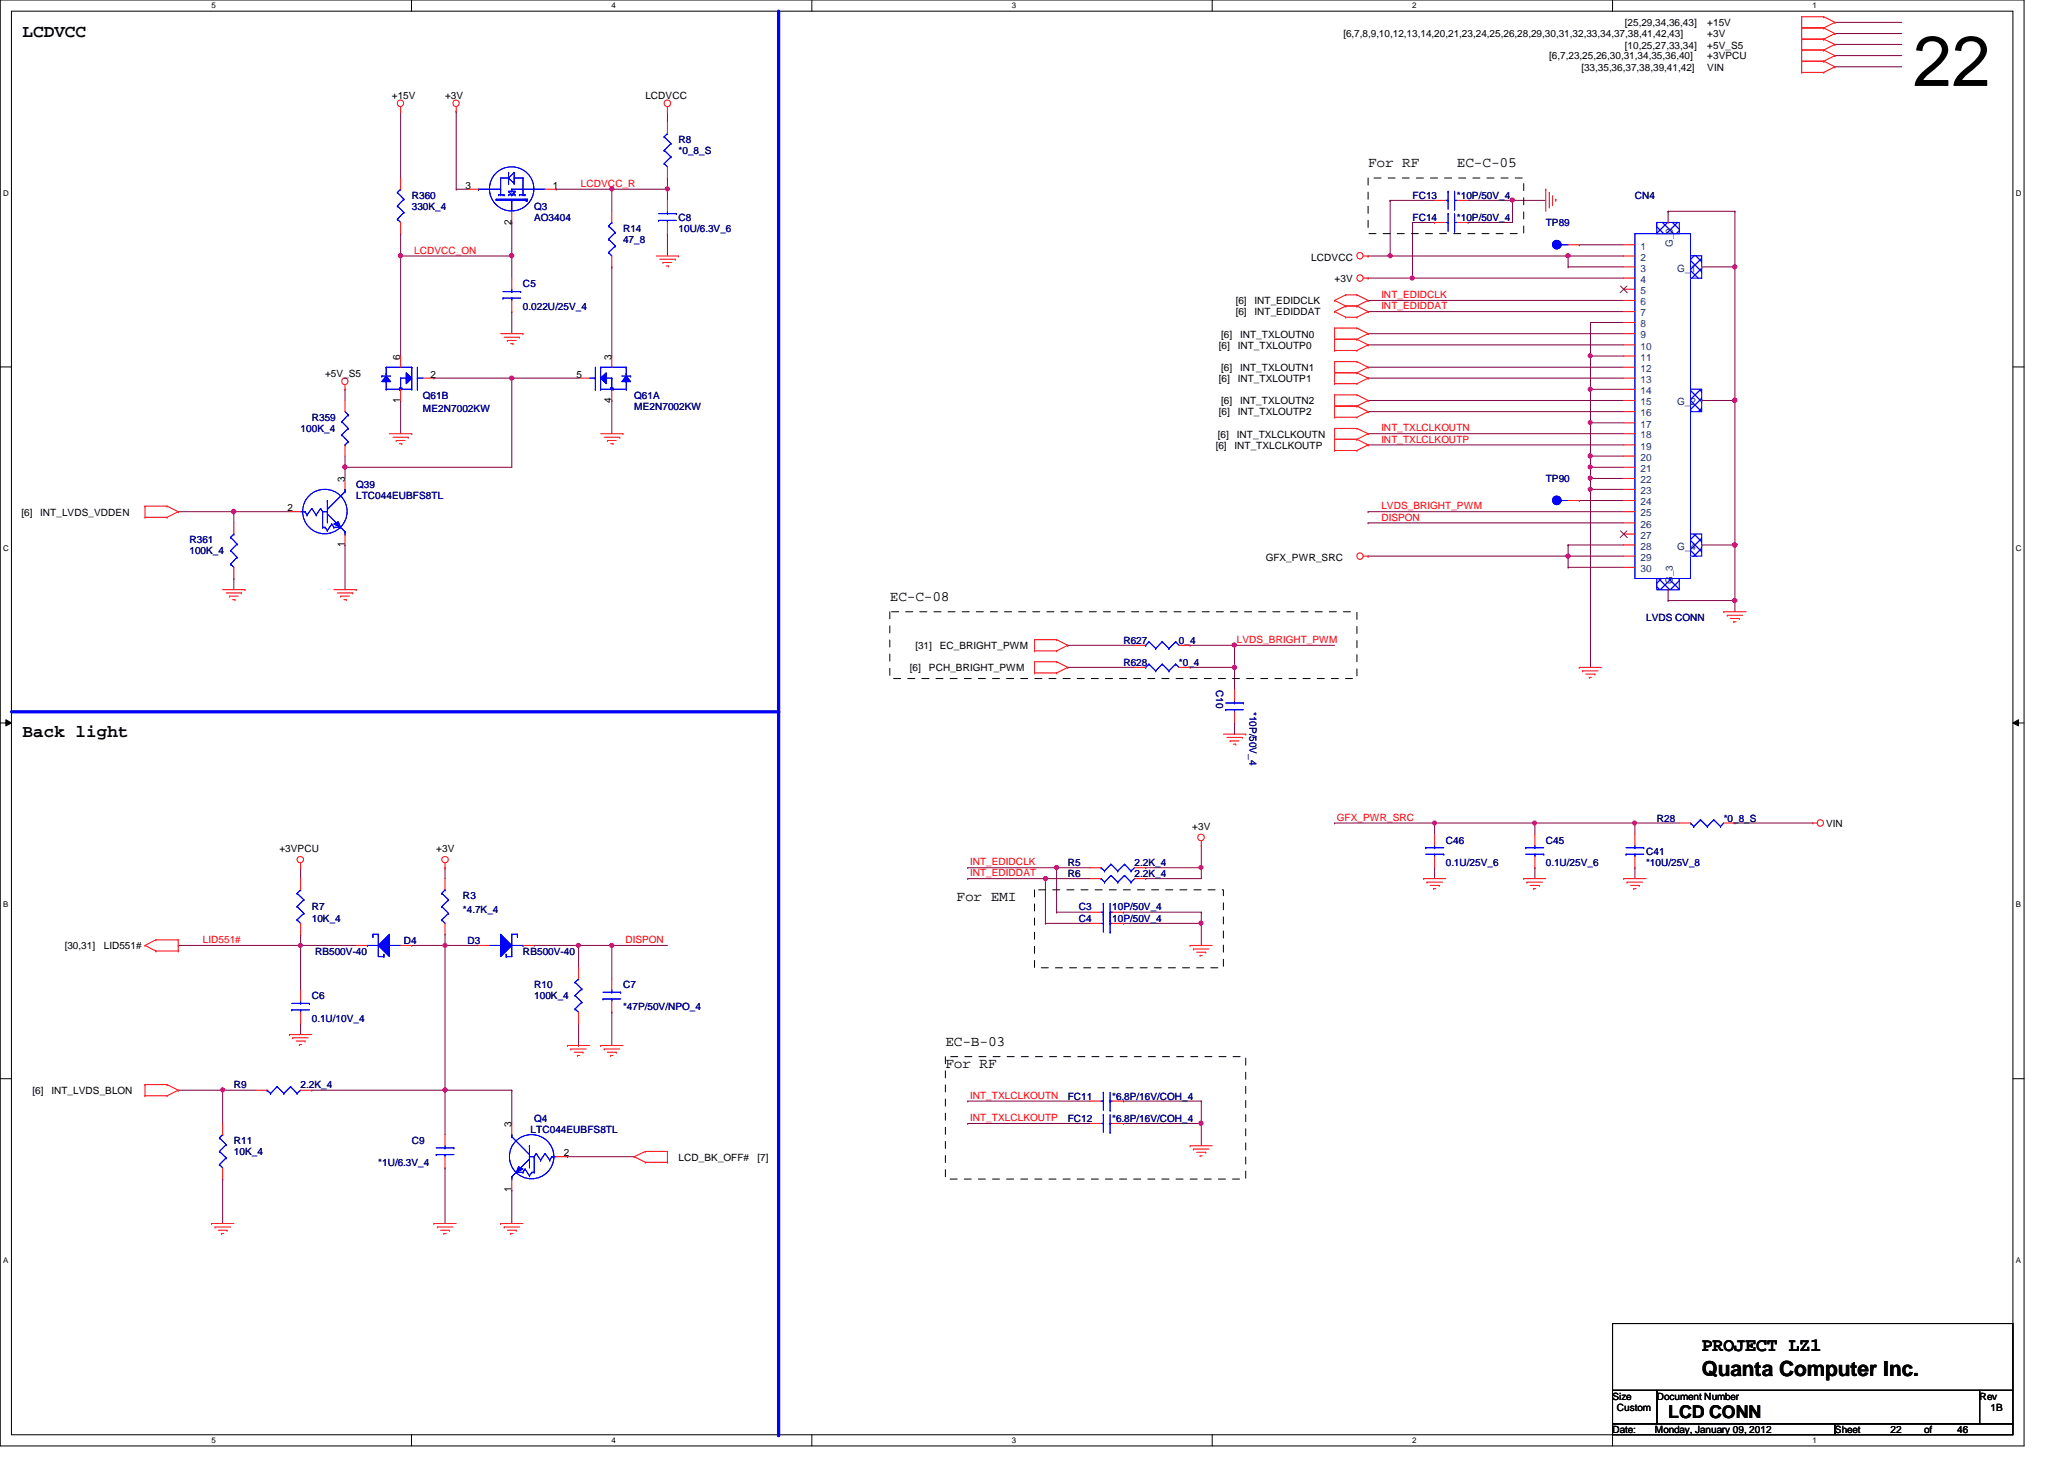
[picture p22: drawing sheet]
<svg xmlns="http://www.w3.org/2000/svg" width="297mm" height="210mm" viewBox="0 0 297 210" stroke-linecap="round" stroke-linejoin="round" font-family="sans-serif">
<defs><g id="words">
<text font-size="10.2" x="275.3" y="12.4">22</text>
<text font-size="3" x="244.9" y="198">Quanta Computer Inc.</text>
<text font-size="2.7" x="244.9" y="194.3">PROJECT LZ1</text>
<g font-size="2.5">
<text x="3.3" y="5.3">LCDVCC</text>
<text x="3.3" y="106.1">Back light</text>
<text x="240.1" y="204">LCD CONN</text>
</g>
<g font-size="2.1">
<text x="196.9" y="24">For RF</text>
<text x="209.7" y="24">EC-C-05</text>
<text x="128.1" y="86.4">EC-C-08</text>
<text x="137.7" y="129.6">For EMI</text>
<text x="136.1" y="153.6">For RF</text>
<text x="136.1" y="150.5">EC-B-03</text>
</g>
<g font-size="1.4">
<text x="193.3" y="5.4">[6,7,8,9,10,12,13,14,20,21,23,24,25,26,28,29,30,31,32,33,34,37,38,41,42,43]</text>
<text x="233.8" y="3.8">[25,29,34,36,43]</text>
<text x="245.7" y="3.8">+15V</text>
<text x="245.7" y="5.4">+3V</text>
<text x="223" y="8.6">[6,7,23,25,26,30,31,34,35,36,40]</text>
<text x="227.6" y="10.2">[33,35,36,37,38,39,41,42]</text>
<text x="233.8" y="7">[10,25,27,33,34]</text>
<text x="245.7" y="7">+5V_S5</text>
<text x="245.7" y="8.6">+3VPCU</text>
<text x="245.7" y="10.2">VIN</text>
<text x="56.4" y="14.2">+15V</text>
<text x="64" y="14.2">+3V</text>
<text x="92.9" y="14.2">LCDVCC</text>
<text x="67" y="27.2">3</text>
<text x="79.5" y="27.2">1</text>
<text x="73.6" y="32.3" transform="rotate(-90 73.6 32.3)">2</text>
<text x="188.7" y="37.5">LCDVCC</text>
<text x="192.1" y="40.6">+3V</text>
<text x="177.8" y="45.4">[6]</text>
<text x="177.8" y="43.8">[6]</text>
<text x="180.5" y="45.4">INT_EDIDDAT</text>
<text x="180.5" y="43.8">INT_EDIDCLK</text>
<text x="57.6" y="51.7" transform="rotate(-90 57.6 51.7)">6</text>
<text x="88" y="51.7" transform="rotate(-90 88 51.7)">3</text>
<text x="175.4" y="50.2">[6]</text>
<text x="175.8" y="53.4">[6]</text>
<text x="175.8" y="48.6">[6]</text>
<text x="178.1" y="50.2">INT_TXLOUTP0</text>
<text x="178.5" y="53.4">INT_TXLOUTN1</text>
<text x="178.5" y="48.6">INT_TXLOUTN0</text>
<text x="46.8" y="54.2">+5V_S5</text>
<text x="57.6" y="57.9" transform="rotate(-90 57.6 57.9)">1</text>
<text x="62" y="54.4">2</text>
<text x="83" y="54.4">5</text>
<text x="88" y="57.9" transform="rotate(-90 88 57.9)">4</text>
<text x="175.4" y="59.8">[6]</text>
<text x="175.4" y="55">[6]</text>
<text x="175.8" y="58.2">[6]</text>
<text x="178.1" y="59.8">INT_TXLOUTP2</text>
<text x="178.1" y="55">INT_TXLOUTP1</text>
<text x="178.5" y="58.2">INT_TXLOUTN2</text>
<text x="175" y="64.6">[6]</text>
<text x="175.3" y="63">[6]</text>
<text x="177.7" y="64.6">INT_TXLCLKOUTP</text>
<text x="178" y="63">INT_TXLCLKOUTN</text>
<text x="49.6" y="69.3" transform="rotate(-90 49.6 69.3)">3</text>
<text x="3.1" y="74.2">[6]</text>
<text x="5.8" y="74.2">INT_LVDS_VDDEN</text>
<text x="41.4" y="73.6">2</text>
<text x="49.6" y="78.7" transform="rotate(-90 49.6 78.7)">1</text>
<text x="182.2" y="80.7">GFX_PWR_SRC</text>
<text x="131.7" y="93.4">[31]</text>
<text x="135.3" y="93.4">EC_BRIGHT_PWM</text>
<text x="130.9" y="96.6">[6]</text>
<text x="133.7" y="96.6">PCH_BRIGHT_PWM</text>
<text x="171.6" y="119.5">+3V</text>
<text x="262.8" y="119">VIN</text>
<text x="40.2" y="122.6">+3VPCU</text>
<text x="62.8" y="122.6">+3V</text>
<text x="9.3" y="136.6">[30,31]</text>
<text x="14.9" y="136.6">LID551#</text>
<text x="4.7" y="157.4">[6]</text>
<text x="7.4" y="157.4">INT_LVDS_BLON</text>
<text x="73.6" y="162.1" transform="rotate(-90 73.6 162.1)">3</text>
<text x="81.1" y="166.4">2</text>
<text x="97.7" y="167">LCD_BK_OFF#</text>
<text x="109" y="167">[7]</text>
<text x="73.6" y="171.5" transform="rotate(-90 73.6 171.5)">1</text>
<text x="232.1" y="201.4">Size</text>
<text x="232.7" y="203">Custom</text>
<text x="238.5" y="201.4">Document Number</text>
<text x="284.9" y="201.4">Rev</text>
<text x="286.5" y="203">1B</text>
<text x="232.1" y="206.2">Date:</text>
<text x="238.2" y="206.2">Monday, January 09, 2012</text>
<text x="264.1" y="206.2">Sheet</text>
<text x="272.1" y="206.2">22</text>
<text x="276.9" y="206.2">of</text>
<text x="281.7" y="206.2">46</text>
</g>
<g font-size="1.4" fill="#000080">
<text x="97.7" y="20.6">R8</text>
<text x="97.7" y="22.2">*0_8_S</text>
<text x="59.3" y="28.6">R360</text>
<text x="203.3" y="28.6">FC13</text>
<text x="209.7" y="28.6">*10P/50V_4</text>
<text x="235.3" y="28.6">CN4</text>
<text x="59.3" y="30.2">330K_4</text>
<text x="76.9" y="30.2">Q3</text>
<text x="76.9" y="31.7">AO3404</text>
<text x="89.7" y="33.4">R14</text>
<text x="89.7" y="35">47_8</text>
<text x="97.7" y="31.7">C8</text>
<text x="97.7" y="33.4">10U/6.3V_6</text>
<text x="203.3" y="31.7">FC14</text>
<text x="209.7" y="31.7">*10P/50V_4</text>
<text x="222.5" y="32.6">TP89</text>
<text x="75.3" y="41.4">C5</text>
<text x="75.3" y="44.6">0.022U/25V_4</text>
<text x="60.9" y="57.4">Q61B</text>
<text x="60.9" y="59.3">ME2N7002KW</text>
<text x="91.3" y="57.4">Q61A</text>
<text x="91.3" y="59">ME2N7002KW</text>
<text x="43.3" y="62.2">100K_4</text>
<text x="44.9" y="60.6">R359</text>
<text x="51.3" y="70.2">Q39</text>
<text x="51.3" y="71.8">LTC044EUBFS8TL</text>
<text x="222.5" y="69.4">TP90</text>
<text x="27.3" y="78.2">R361</text>
<text x="27.3" y="79.8">100K_4</text>
<text x="236.9" y="89.4">LVDS CONN</text>
<text x="161.7" y="92.6">R627</text>
<text x="161.7" y="95.8">R628</text>
<text x="169.7" y="92.6">0_4</text>
<text x="169.7" y="95.8">*0_4</text>
<text x="175" y="99.2" transform="rotate(90 175 99.2)">C10</text>
<text x="179.8" y="102.4" transform="rotate(90 179.8 102.4)">*10P/50V_4</text>
<text x="238.5" y="118.2">R28</text>
<text x="248.1" y="118.2">*0_8_S</text>
<text x="153.7" y="124.6">R5</text>
<text x="163.3" y="124.6">2.2K_4</text>
<text x="208.1" y="121.4">C46</text>
<text x="208.1" y="124.6">0.1U/25V_6</text>
<text x="222.5" y="121.4">C45</text>
<text x="222.5" y="124.6">0.1U/25V_6</text>
<text x="236.9" y="123">C41</text>
<text x="236.9" y="124.6">*10U/25V_8</text>
<text x="44.9" y="131">R7</text>
<text x="66.6" y="129.4">R3</text>
<text x="66.6" y="131.3">*4.7K_4</text>
<text x="153.7" y="126.2">R6</text>
<text x="155.3" y="131">C3</text>
<text x="160.1" y="131">10P/50V_4</text>
<text x="163.3" y="126.2">2.2K_4</text>
<text x="44.9" y="132.6">10K_4</text>
<text x="45.3" y="137.4">RB500V-40</text>
<text x="58.1" y="135.8">D4</text>
<text x="67.3" y="135.8">D3</text>
<text x="75.3" y="137.4">RB500V-40</text>
<text x="155.3" y="132.6">C4</text>
<text x="160.1" y="132.6">10P/50V_4</text>
<text x="44.9" y="143.8">C6</text>
<text x="76.9" y="142.2">R10</text>
<text x="76.9" y="143.8">100K_4</text>
<text x="89.7" y="142.2">C7</text>
<text x="44.9" y="147">0.1U/10V_4</text>
<text x="89.7" y="145.4">*47P/50V/NPO_4</text>
<text x="33.7" y="156.6">R9</text>
<text x="43.3" y="156.6">2.2K_4</text>
<text x="76.9" y="161.4">Q4</text>
<text x="153.7" y="158.2">FC11</text>
<text x="153.7" y="161.4">FC12</text>
<text x="160.1" y="158.2">*6.8P/16V/COH_4</text>
<text x="160.1" y="161.4">*6.8P/16V/COH_4</text>
<text x="33.7" y="164.6">R11</text>
<text x="33.7" y="166.2">10K_4</text>
<text x="54.4" y="167.8">*1U/6.3V_4</text>
<text x="59.3" y="164.6">C9</text>
<text x="76.4" y="163">LTC044EUBFS8TL</text>
</g>
<g font-size="1.4" fill="#f00">
<text x="83.6" y="26.9">LCDVCC_R</text>
<text x="59.6" y="36.5">LCDVCC_ON</text>
<text x="198.8" y="42.9">INT_EDIDCLK</text>
<text x="198.8" y="44.5">INT_EDIDDAT</text>
<text x="198.8" y="62.1">INT_TXLCLKOUTN</text>
<text x="198.8" y="63.7">INT_TXLCLKOUTP</text>
<text x="198.8" y="74.9">DISPON</text>
<text x="198.8" y="73.3">LVDS_BRIGHT_PWM</text>
<text x="178" y="92.5">LVDS_BRIGHT_PWM</text>
<text x="192.4" y="118.1">GFX_PWR_SRC</text>
<text x="139.6" y="124.5">INT_EDIDCLK</text>
<text x="139.6" y="126.1">INT_EDIDDAT</text>
<text x="29.2" y="135.7">LID551#</text>
<text x="90" y="135.7">DISPON</text>
<text x="139.6" y="158.1">INT_TXLCLKOUTN</text>
<text x="139.6" y="161.3">INT_TXLCLKOUTP</text>
</g>
<g font-size="1.4" fill="#004080">
<text x="236.1" y="35.9">1</text>
<text x="240.7" y="35.5" transform="rotate(-90 240.7 35.5)">G_0</text>
<text x="236.1" y="39.1">3</text>
<text x="236.1" y="37.5">2</text>
<text x="236.1" y="40.7">4</text>
<text x="241.4" y="39.1">G_1</text>
<text x="236.1" y="42.3">5</text>
<text x="236.1" y="45.5">7</text>
<text x="236.1" y="43.9">6</text>
<text x="236.1" y="47.1">8</text>
<text x="236.1" y="48.7">9</text>
<text x="236.1" y="51.9">11</text>
<text x="236.1" y="50.3">10</text>
<text x="236.1" y="53.5">12</text>
<text x="236.1" y="55.1">13</text>
<text x="236.1" y="58.3">15</text>
<text x="236.1" y="56.7">14</text>
<text x="236.1" y="59.9">16</text>
<text x="241.4" y="58.3">G_2</text>
<text x="236.1" y="61.5">17</text>
<text x="236.1" y="64.7">19</text>
<text x="236.1" y="63.1">18</text>
<text x="236.1" y="67.9">21</text>
<text x="236.1" y="71.1">23</text>
<text x="236.1" y="66.3">20</text>
<text x="236.1" y="69.5">22</text>
<text x="236.1" y="74.3">25</text>
<text x="236.1" y="77.5">27</text>
<text x="236.1" y="72.7">24</text>
<text x="236.1" y="75.9">26</text>
<text x="236.1" y="80.7">29</text>
<text x="236.1" y="79.1">28</text>
<text x="236.1" y="82.3">30</text>
<text x="241.4" y="79.1">G_4</text>
<text x="240.7" y="84" transform="rotate(-90 240.7 84)">G_3</text>
</g>
<g font-size="1.1">
<text x="30.4" y="1.1">5</text>
<text x="88" y="1.1">4</text>
<text x="145.6" y="1.1">3</text>
<text x="203.2" y="1.1">2</text>
<text x="260.9" y="1.1">1</text>
<text x=".5" y="28.2">D</text>
<text x="290.1" y="28.2">D</text>
<text x=".5" y="79.3">C</text>
<text x="290.1" y="79.3">C</text>
<text x=".5" y="130.6">B</text>
<text x="290.1" y="130.6">B</text>
<text x=".5" y="181.7">A</text>
<text x="290.1" y="181.7">A</text>
<text x="30.4" y="207.6">5</text>
<text x="88" y="207.6">4</text>
<text x="145.6" y="207.6">3</text>
<text x="203.2" y="207.6">2</text>
<text x="260.9" y="207.6">1</text>
</g>
</g></defs>
<path d="M0 0h291.3v208h-291.3zM1.6 1.6h288.1v204.8h-288.1z" fill="none" stroke="#000" stroke-width=".14"/>
<g fill="#fff">
<path d="M30.4 .2h.6v1.2h-.6z"/>
<path d="M30.4 206.6h.6v1.2h-.6z"/>
</g>
<path d="M59.2 0v1.6M59.2 206.4v1.6" fill="none" stroke="#000" stroke-width=".14"/>
<g fill="#fff">
<path d="M88 .2h.6v1.2h-.6z"/>
<path d="M88 206.6h.6v1.2h-.6z"/>
</g>
<path d="M116.8 0v1.6M116.8 206.4v1.6" fill="none" stroke="#000" stroke-width=".14"/>
<g fill="#fff">
<path d="M145.6 .2h.6v1.2h-.6z"/>
<path d="M145.6 206.6h.6v1.2h-.6z"/>
</g>
<path d="M174.5 0v1.6M174.5 206.4v1.6" fill="none" stroke="#000" stroke-width=".14"/>
<g fill="#fff">
<path d="M203.2 .2h.6v1.2h-.6z"/>
<path d="M203.2 206.6h.6v1.2h-.6z"/>
</g>
<path d="M232.1 0v1.6M232.1 206.4v1.6" fill="none" stroke="#000" stroke-width=".14"/>
<g fill="#fff">
<path d="M260.9 .2h.5v1.2h-.5z"/>
<path d="M260.9 206.6h.5v1.2h-.5z"/>
<path d="M.5 27.2h.7v1.2h-.7z"/>
<path d="M290.1 27.2h.8v1.2h-.8z"/>
<path d="M.5 78.4h.7v1.1h-.7z"/>
<path d="M290.1 78.4h.8v1.1h-.8z"/>
</g>
<path d="M0 52.8h1.6M289.7 52.8h1.6" fill="none" stroke="#000" stroke-width=".14"/>
<g fill="#fff">
<path d="M.5 129.6h.7v1.2h-.7z"/>
<path d="M290.1 129.6h.7v1.2h-.7z"/>
</g>
<path d="M0 104h1.6M.8 103.5l.8 .5-.8 .4zM289.7 104l.8-.5v.9zM289.7 104h1.6" fill="none" stroke="#000" stroke-width=".14"/>
<path d="M.8 103.5l.8 .5-.8 .4zM289.7 104l.8-.5v.9z" fill="#000"/>
<g fill="#fff">
<path d="M.5 180.8h.7v1.1h-.7z"/>
<path d="M290.1 180.8h.7v1.1h-.7z"/>
</g>
<path d="M0 155.2h1.6M289.7 155.2h1.6" fill="none" stroke="#000" stroke-width=".14"/>
<path d="M57.7 16h.1M57.7 16v9.6M88 27.2h.1M88 27.2h8.1" fill="none" stroke="#800040" stroke-width=".14"/>
<circle cx="96.1" cy="27.2" r=".3" fill="#f0f"/>
<circle cx="96.1" cy="27.2" r=".3" fill="none" stroke="#f0f" stroke-width=".14"/>
<circle cx="88.1" cy="27.2" r=".3" fill="#f0f"/>
<circle cx="88.1" cy="27.2" r=".3" fill="none" stroke="#f0f" stroke-width=".14"/>
<g fill="none" stroke="#800040" stroke-width=".14">
<path d="M57.7 33.6h.1M57.7 36.8h.1M57.7 33.6v3.2M73.7 32h.1M73.7 32v4.8h-16M80 27.2h.1M80 27.2h8M88 38.4h.1M88 27.2h.1M88 27.2v3.2M88 38.4v12.8M96.1 27.2h.1"/>
<path d="M96.1 33.6h.1M96.1 27.2v1.6M96.1 33.6v3.2M73.7 44.8h.1M73.7 44.8v3.2M88 57.6h.1M88 57.6v4.8M49.7 67.2h.1M49.7 67.2h24"/>
</g>
<circle cx="73.6" cy="36.8" r=".31" fill="#f0f"/>
<circle cx="73.6" cy="36.8" r=".31" fill="none" stroke="#f0f" stroke-width=".14"/>
<path d="M57.7 36.8h.1M57.7 36.8v14.4" fill="none" stroke="#800040" stroke-width=".14"/>
<circle cx="57.6" cy="36.8" r=".31" fill="#f0f"/>
<circle cx="57.6" cy="36.8" r=".31" fill="none" stroke="#f0f" stroke-width=".14"/>
<path d="M73.7 36.8h.1M73.7 36.8v3.2M49.7 56h.1M49.7 56v1.6M62.4 54.4h.1M62.4 54.4h20.9M73.7 54.4h.1M73.7 54.4v12.8M49.7 67.2h.1M49.7 67.2v1.6" fill="none" stroke="#800040" stroke-width=".14"/>
<circle cx="73.6" cy="54.4" r=".31" fill="#f0f"/>
<circle cx="73.6" cy="54.4" r=".31" fill="none" stroke="#f0f" stroke-width=".14"/>
<path d="M33.7 73.6h.1M33.7 73.6h8M49.7 78.4h.1M49.7 78.4v6.4" fill="none" stroke="#800040" stroke-width=".14"/>
<circle cx="33.6" cy="73.6" r=".32" fill="#f0f"/>
<circle cx="33.6" cy="73.6" r=".32" fill="none" stroke="#f0f" stroke-width=".14"/>
<path d="M88 136h.1M88 136v4.8M25.7 156.8h.1M25.7 156.8h6.3M73.7 171.2h.1M73.7 171.2v4.8" fill="none" stroke="#800040" stroke-width=".14"/>
<circle cx="88.1" cy="136" r=".3" fill="#f0f"/>
<circle cx="88.1" cy="136" r=".3" fill="none" stroke="#f0f" stroke-width=".14"/>
<path d="M83.3 136h.1M83.3 139.2h.1M83.3 136h4.7M83.3 136v3.2M88 145.6h.1M88 145.6v4.8" fill="none" stroke="#800040" stroke-width=".14"/>
<circle cx="83.2" cy="136" r=".3" fill="#f0f"/>
<circle cx="83.2" cy="136" r=".3" fill="none" stroke="#f0f" stroke-width=".14"/>
<path d="M43.3 136h.1M43.3 136h8M43.3 136v6.4" fill="none" stroke="#800040" stroke-width=".14"/>
<circle cx="43.2" cy="136" r=".3" fill="#f0f"/>
<circle cx="43.2" cy="136" r=".3" fill="none" stroke="#f0f" stroke-width=".14"/>
<path d="M43.3 124.8h.1M43.3 124.8v1.6M64 136h.1M64 136v20.8M43.3 147.2h.1M43.3 147.2v1.6" fill="none" stroke="#800040" stroke-width=".14"/>
<circle cx="64" cy="156.8" r=".3" fill="#f0f"/>
<circle cx="64" cy="156.8" r=".3" fill="none" stroke="#f0f" stroke-width=".14"/>
<circle cx="64" cy="136" r=".3" fill="#f0f"/>
<circle cx="64" cy="136" r=".3" fill="none" stroke="#f0f" stroke-width=".14"/>
<path d="M25.7 136h.1M25.7 136h17.6M32 156.8h.1M32 156.8h4.9M32 156.8v4.8" fill="none" stroke="#800040" stroke-width=".14"/>
<circle cx="32" cy="156.8" r=".3" fill="#f0f"/>
<circle cx="32" cy="156.8" r=".3" fill="none" stroke="#f0f" stroke-width=".14"/>
<g fill="none" stroke="#800040" stroke-width=".14">
<path d="M57.7 57.6h.1M57.7 57.6v4.8M25.7 73.6h.1M25.7 73.6h8M33.7 73.6h.1M33.7 73.6v1.6M33.7 83.2h.1M33.7 83.2v1.6M220.9 118.4h.1M220.9 118.4v1.6M220.9 118.4h14.4M43.3 134.4h.1"/>
<path d="M43.3 134.4v1.6M59.3 136h.1M59.3 136h9.6M64 136h.1M64 134.4h.1M64 124.8h.1M64 124.8v1.6M64 134.4v1.6M88 136h.1M88 136h8.1M220.9 124.8h.1M220.9 124.8v1.6"/>
<path d="M44.9 156.8h.1M44.9 156.8h28.8M64 156.8h.1M64 156.8v6.4M73.7 156.8h.1M73.7 156.8v4.8M83.3 150.4h.1M83.3 147.2v3.2M32 169.6h.1M32 169.6v6.4M64 168h.1M64 168v8"/>
<path d="M81.7 166.4h.1M81.7 166.4h9.6"/>
</g>
<circle cx="235.2" cy="118.4" r=".3" fill="#f0f"/>
<circle cx="235.2" cy="118.4" r=".3" fill="none" stroke="#f0f" stroke-width=".14"/>
<path d="M192.1 118.4h.1M192.1 118.4h28.8M206.5 118.4h.1M206.5 118.4v1.6M235.3 118.4h.1M235.3 118.4v1.6M206.5 124.8h.1M206.5 124.8v1.6M235.3 124.8h.1M235.3 124.8v1.6" fill="none" stroke="#800040" stroke-width=".14"/>
<circle cx="220.9" cy="118.4" r=".3" fill="#f0f"/>
<circle cx="220.9" cy="118.4" r=".3" fill="none" stroke="#f0f" stroke-width=".14"/>
<circle cx="206.5" cy="118.4" r=".3" fill="#f0f"/>
<circle cx="206.5" cy="118.4" r=".3" fill="none" stroke="#f0f" stroke-width=".14"/>
<g fill="none" stroke="#800040" stroke-width=".14">
<path d="M65.7 16h.1M65.7 16v11.2M96.1 16h.1M96.1 16v1.6M65.7 27.2h.1M65.7 27.2h1.6M96.1 25.6h.1M96.1 25.6v1.6M225.7 78.4h.1M225.7 78.4h8M225.7 78.4v1.6M227.3 72h.1"/>
<path d="M227.3 72h6.4"/>
</g>
<circle cx="225.7" cy="80" r=".31" fill="#f0f"/>
<circle cx="225.7" cy="80" r=".31" fill="none" stroke="#f0f" stroke-width=".14"/>
<g fill="none" stroke="#800040" stroke-width=".14">
<path d="M244.9 38.4h.1M244.9 38.4h4.8M249.7 38.4h.1M249.7 38.4v40M196.9 59.2h.1M196.9 57.6h.1M196.9 52.8h.1M196.9 54.4h.1M196.9 49.6h.1M196.9 48h.1M196.9 59.2h36.8M196.9 57.6h36.8"/>
<path d="M196.9 52.8h36.8M196.9 54.4h36.8M196.9 49.6h36.8M196.9 48h36.8M244.9 57.6h.1M244.9 57.6h4.8M249.7 57.6h.1M196.9 80h.1M196.9 80h36.8M225.7 80h.1M240.1 86.4h.1M240.1 86.4h9.6"/>
<path d="M235.3 118.4h.1M235.3 118.4h6.4M249.7 118.4h.1M249.7 118.4h11.2"/>
</g>
<circle cx="249.7" cy="78.4" r=".31" fill="#f0f"/>
<circle cx="249.7" cy="78.4" r=".31" fill="none" stroke="#f0f" stroke-width=".14"/>
<circle cx="249.7" cy="57.6" r=".32" fill="#f0f"/>
<circle cx="249.7" cy="57.6" r=".32" fill="none" stroke="#f0f" stroke-width=".14"/>
<path d="M244.9 78.4h.1M244.9 78.4h4.8M249.7 86.4h.1M249.7 86.4v1.6" fill="none" stroke="#800040" stroke-width=".14"/>
<circle cx="249.7" cy="86.4" r=".31" fill="#f0f"/>
<circle cx="249.7" cy="86.4" r=".31" fill="none" stroke="#f0f" stroke-width=".14"/>
<path d="M225.7 36.8h.1M225.7 36.8h8M240.1 30.4h.1M240.1 30.4v1.6M240.1 30.4h9.6M196.9 75.2h.1M196.9 75.2h36.8M240.1 84.8h.1M240.1 84.8v1.6" fill="none" stroke="#800040" stroke-width=".14"/>
<circle cx="225.7" cy="36.8" r=".31" fill="#f0f"/>
<circle cx="225.7" cy="36.8" r=".31" fill="none" stroke="#f0f" stroke-width=".14"/>
<path d="M200.1 36.8h.1M200.1 36.8h25.6M225.7 36.8h.1M225.7 36.8v1.6" fill="none" stroke="#800040" stroke-width=".14"/>
<circle cx="200.1" cy="36.8" r=".3" fill="#f0f"/>
<circle cx="200.1" cy="36.8" r=".3" fill="none" stroke="#f0f" stroke-width=".14"/>
<path d="M225.7 38.4h.1M225.7 38.4h8M203.3 40h.1M203.3 40h30.4" fill="none" stroke="#800040" stroke-width=".14"/>
<circle cx="203.2" cy="40" r=".3" fill="#f0f"/>
<circle cx="203.2" cy="40" r=".3" fill="none" stroke="#f0f" stroke-width=".14"/>
<path d="M249.7 30.4h.1M249.7 30.4v8" fill="none" stroke="#800040" stroke-width=".14"/>
<circle cx="249.7" cy="38.4" r=".31" fill="#f0f"/>
<circle cx="249.7" cy="38.4" r=".31" fill="none" stroke="#f0f" stroke-width=".14"/>
<path d="M228.9 46.4h.1M228.9 51.2h.1M228.9 46.4h4.8M228.9 46.4v9.6M228.9 51.2h4.8M225.7 81.6h.1M225.7 80h.1M225.7 81.6h8M225.7 80v1.6" fill="none" stroke="#800040" stroke-width=".14"/>
<circle cx="228.9" cy="51.2" r=".3" fill="#f0f"/>
<circle cx="228.9" cy="51.2" r=".3" fill="none" stroke="#f0f" stroke-width=".14"/>
<path d="M228.9 56h.1M228.9 56h4.8M228.9 56v4.8" fill="none" stroke="#800040" stroke-width=".14"/>
<circle cx="228.9" cy="56" r=".3" fill="#f0f"/>
<circle cx="228.9" cy="56" r=".3" fill="none" stroke="#f0f" stroke-width=".14"/>
<path d="M228.9 60.8h.1M228.9 60.8h4.8M228.9 60.8v4.8" fill="none" stroke="#800040" stroke-width=".14"/>
<circle cx="228.9" cy="60.8" r=".3" fill="#f0f"/>
<circle cx="228.9" cy="60.8" r=".3" fill="none" stroke="#f0f" stroke-width=".14"/>
<path d="M228.9 65.6h.1M228.9 65.6h4.8M228.9 65.6v1.6" fill="none" stroke="#800040" stroke-width=".14"/>
<circle cx="228.8" cy="65.6" r=".31" fill="#f0f"/>
<circle cx="228.8" cy="65.6" r=".31" fill="none" stroke="#f0f" stroke-width=".14"/>
<path d="M228.9 67.2h.1M228.9 67.2h4.8M228.9 67.2v1.6" fill="none" stroke="#800040" stroke-width=".14"/>
<circle cx="228.9" cy="67.2" r=".3" fill="#f0f"/>
<circle cx="228.9" cy="67.2" r=".3" fill="none" stroke="#f0f" stroke-width=".14"/>
<path d="M228.9 68.8h.1M228.9 70.4h.1M228.9 68.8h4.8M228.9 70.4v25.6" fill="none" stroke="#800040" stroke-width=".14"/>
<circle cx="228.9" cy="70.4" r=".3" fill="#f0f"/>
<circle cx="228.9" cy="70.4" r=".3" fill="none" stroke="#f0f" stroke-width=".14"/>
<path d="M228.9 70.4h.1M228.9 68.8h.1M228.9 70.4h4.8M228.9 68.8v1.6" fill="none" stroke="#800040" stroke-width=".14"/>
<circle cx="228.9" cy="68.8" r=".3" fill="#f0f"/>
<circle cx="228.9" cy="68.8" r=".3" fill="none" stroke="#f0f" stroke-width=".14"/>
<path d="M249.7 78.4h.1M249.7 78.4v8" fill="none" stroke="#800040" stroke-width=".14"/>
<circle cx="249.7" cy="78.4" r=".31" fill="#f0f"/>
<circle cx="249.7" cy="78.4" r=".31" fill="none" stroke="#f0f" stroke-width=".14"/>
<g fill="none" stroke="#800040" stroke-width=".14">
<path d="M196.9 43.2h.1M196.9 44.8h.1M196.9 43.2h36.8M196.9 44.8h36.8M196.9 73.6h.1M196.9 73.6h36.8M150.4 132.8h.1M150.4 126.4h.1M150.4 132.8h6.5M150.4 126.4v6.4M164.9 124.8h.1M172.9 121.6h.1"/>
<path d="M172.9 121.6v3.2h-8"/>
</g>
<circle cx="150.5" cy="126.4" r=".3" fill="#f0f"/>
<circle cx="150.5" cy="126.4" r=".3" fill="none" stroke="#f0f" stroke-width=".14"/>
<path d="M139.3 126.4h.1M139.3 126.4h11.1M152.1 124.8h.1M152.1 124.8h4.8M172.9 132.8h.1M172.9 132.8v3.2" fill="none" stroke="#800040" stroke-width=".14"/>
<circle cx="152.1" cy="124.8" r=".3" fill="#f0f"/>
<circle cx="152.1" cy="124.8" r=".3" fill="none" stroke="#f0f" stroke-width=".14"/>
<path d="M150.4 126.4h.1M150.4 126.4h6.5M161.7 131.2h.1M161.7 132.8h.1M161.7 131.2h11.2M161.7 132.8h11.2" fill="none" stroke="#800040" stroke-width=".14"/>
<circle cx="172.8" cy="132.8" r=".3" fill="#f0f"/>
<circle cx="172.8" cy="132.8" r=".3" fill="none" stroke="#f0f" stroke-width=".14"/>
<path d="M164.9 126.4h.1M172.9 124.8h.1M172.9 124.8v1.6h-8" fill="none" stroke="#800040" stroke-width=".14"/>
<circle cx="172.8" cy="124.8" r=".3" fill="#f0f"/>
<circle cx="172.8" cy="124.8" r=".3" fill="none" stroke="#f0f" stroke-width=".14"/>
<g fill="none" stroke="#800040" stroke-width=".14">
<path d="M264.1 6.4h.1M264.1 3.2h.1M264.1 8h.1M264.1 9.6h.1M264.1 4.8h.1M264.1 6.4h9.6M264.1 3.2h9.6M264.1 8h9.6M264.1 9.6h9.6M264.1 4.8h9.6M196.9 62.4h.1M196.9 64h.1"/>
<path d="M196.9 62.4h36.8M196.9 64h36.8M76.9 136h.1M76.9 136h6.4M139.3 124.8h.1M139.3 124.8h12.8M152.1 131.2h.1M152.1 124.8h.1M152.1 131.2h4.8M152.1 124.8v6.4M172.9 131.2h.1M172.9 131.2v1.6"/>
<path d="M161.7 158.4h.1M161.7 158.4h11.2M161.7 161.6h.1M161.7 161.6h11.2"/>
</g>
<circle cx="172.8" cy="161.6" r=".31" fill="#f0f"/>
<circle cx="172.8" cy="161.6" r=".31" fill="none" stroke="#f0f" stroke-width=".14"/>
<path d="M227.3 35.2h.1M227.3 35.2h6.4M49.7 67.2h.1M49.7 65.6v1.6M139.3 158.4h.1M139.3 158.4h17.6M172.9 158.4h.1M172.9 158.4v6.4M139.3 161.6h.1M139.3 161.6h17.6M172.9 161.6h.1" fill="none" stroke="#800040" stroke-width=".14"/>
<circle cx="49.6" cy="67.2" r=".31" fill="#f0f"/>
<circle cx="49.6" cy="67.2" r=".31" fill="none" stroke="#f0f" stroke-width=".14"/>
<path d="M196.9 36.8h.1M200.1 28.8h.1M200.1 28.8h6.4M200.1 28.8v8h-3.2M203.3 32h.1M203.3 32v8h-6.4M211.3 32h.1M217.7 28.8h.1M217.7 28.8h4.8M217.7 28.8v3.2h-6.4M196.9 40h.1" fill="none" stroke="#800040" stroke-width=".14"/>
<circle cx="217.7" cy="28.8" r=".31" fill="#f0f"/>
<circle cx="217.7" cy="28.8" r=".31" fill="none" stroke="#f0f" stroke-width=".14"/>
<path d="M203.3 32h3.2M206.5 32h.1M211.3 28.8h6.4M217.7 28.8h.1M153.7 96h.1M153.7 96h9.6M171.3 96h.1M171.3 92.8h.1M171.3 92.8h6.4M177.7 92.8h.1M177.7 92.8v3.2h-6.4" fill="none" stroke="#800040" stroke-width=".14"/>
<circle cx="177.7" cy="92.8" r=".31" fill="#f0f"/>
<circle cx="177.7" cy="92.8" r=".31" fill="none" stroke="#f0f" stroke-width=".14"/>
<path d="M153.7 92.8h.1M153.7 92.8h9.6M177.7 92.8h.1M177.7 96h.1M177.7 92.8h14.4M177.7 96v3.2M177.7 104h.1M177.7 104v1.6" fill="none" stroke="#800040" stroke-width=".14"/>
<circle cx="177.7" cy="96" r=".31" fill="#f0f"/>
<circle cx="177.7" cy="96" r=".31" fill="none" stroke="#f0f" stroke-width=".14"/>
<g fill="none" stroke="#f00" stroke-width=".14">
<path d="M57.7 16h.1M57.7 15.4v.6M65.7 16h.1M65.7 15.4v.6M96.1 16h.1M96.1 15.4v.6M259.3 2.4h.1M259.3 4h.1M259.3 5.6h.1M259.3 7.2h.1M259.3 8.8h.1M259.3 10.4h.1"/>
<path d="M259.3 2.4h3.2M259.3 2.4v8M259.3 4h3.2M259.3 5.6h3.2M259.3 7.2h3.2M259.3 8.8h3.2M259.3 10.4h3.2M262.5 2.4h.1M262.5 4h.1M262.5 5.6h.1M262.5 7.2h.1M262.5 8.8h.1"/>
<path d="M262.5 10.4h.1M262.5 2.4l1.6 .8M262.5 4l1.6 .8M262.5 5.6l1.6 .8M262.5 7.2l1.6 .8M262.5 8.8l1.6 .8M264.1 3.2h.1M264.1 4.8h.1M264.1 6.4h.1M264.1 8h.1M264.1 9.6h.1M264.1 3.2l-1.6 .8"/>
<path d="M264.1 4.8l-1.6 .8M264.1 6.4l-1.6 .8M264.1 8l-1.6 .8M264.1 9.6l-1.6 .8M94.4 36.8h3.3M95 37.3h2.2M95.4 37.8h.1M95.4 37.8h1.3M95.9 38.3h.3M96.2 38.3h.1M97.2 37.3h.1M97.7 36.8h.1"/>
<path d="M196.2 36.8h.7M196.9 36.8h.1M222.5 27.2h.1M222.5 27.2v3.2M223 27.7h.1M223 27.7v2.2M223.4 29.5h.1M223.4 28.2v1.3M223.9 28.7h.1M223.9 28.7v.3M49.7 56h.1M49.7 55.4v.6"/>
<path d="M72 48h3.3M72.6 48.5h2.2M73 49h.1M73 49h1.3M73.5 49.4h.3M73.8 49.4h.1M74.8 48.5h.1M75.3 48h.1M192.1 44.8h.1M192.1 43.2h.1M192.1 56.8h.1M192.1 58.4h.1"/>
<path d="M192.1 52h.1M192.1 53.6h.1M192.1 55.2h.1M192.1 48.8h.1M192.1 50.4h.1M192.1 47.2h.1M192.1 47.2v3.2M192.1 52v3.2M192.1 56.8v3.2M192.1 44.8l1.6 .8M192.1 43.2l1.6 .8M192.1 56.8h3.2"/>
<path d="M192.1 58.4h3.2M192.1 52h3.2M192.1 53.6h3.2M192.1 55.2h3.2M192.1 48.8h3.2M192.1 50.4h3.2M192.1 47.2h3.2M193.7 44h.1M193.7 45.6h.1M193.7 42.4h.1M193.7 44h1.6M193.7 44l-1.6 .8"/>
<path d="M193.7 45.6h1.6M193.7 42.4h1.6M193.7 42.4l-1.6 .8M195.3 44h.1M195.3 45.6h.1M195.3 42.4h.1M195.3 56.8h.1M195.3 58.4h.1M195.3 52h.1M195.3 53.6h.1M195.3 55.2h.1M195.3 48.8h.1"/>
<path d="M195.3 50.4h.1M195.3 47.2h.1M195.3 44l1.6 .8M195.3 42.4l1.6 .8M195.3 56.8l1.6 .8M195.3 58.4l1.6 .8M195.3 52l1.6 .8M195.3 53.6l1.6 .8M195.3 48.8l1.6 .8M195.3 47.2l1.6 .8M196.2 40h.7M196.9 44.8h.1"/>
<path d="M196.9 43.2h.1M196.9 57.6h.1M196.9 59.2h.1M196.9 52.8h.1M196.9 54.4h.1M196.9 49.6h.1M196.9 48h.1M196.9 40h.1M196.9 44.8l-1.6 .8M196.9 43.2l-1.6 .8M196.9 57.6l-1.6 .8M196.9 59.2l-1.6 .8"/>
<path d="M196.9 52.8l-1.6 .8M196.9 54.4l-1.6 .8M196.9 49.6l-1.6 .8M196.9 48l-1.6 .8M20.9 74.4h.1M20.9 72.8h.1M20.9 72.8h3.1M20.9 74.4h3.1M20.9 72.8v1.6M24 72.8h.1M24 74.4h.1M24 72.8l1.7 .8"/>
<path d="M25.7 73.6h.1M25.7 73.6l-1.7 .8M56 62.4h3.3M56.6 62.9h2.2M57 63.4h.1M57 63.4h1.3M57.5 63.8h.3M57.8 63.8h.1M58.8 62.9h.1M59.3 62.4h.1M86.4 62.4h3.3M86.9 62.9h2.3"/>
<path d="M87.4 63.4h.1M87.4 63.4h1.3M87.9 63.8h.3M88.2 63.8h.1M89.2 62.9h.1M89.7 62.4h.1M192.1 63.2h.1M192.1 61.6h.1M192.1 64.8h.1M192.1 60h.1M192.1 61.6h3.2M192.1 63.2h3.2"/>
<path d="M192.1 61.6v3.2M192.1 64.8h3.2M192.1 60h3.2M195.3 61.6h.1M195.3 63.2h.1M195.3 64.8h.1M195.3 60h.1M195.3 61.6l1.6 .8M195.3 63.2l1.6 .8M196.9 62.4h.1M196.9 64h.1M196.9 62.4l-1.6 .8"/>
<path d="M196.9 64l-1.6 .8M32 84.8h3.3M32.6 85.3h2.2M33 85.8h.1M33 85.8h1.3M33.5 86.3h.3M33.8 86.3h.1M34.8 85.3h.1M35.3 84.8h.1M48 84.8h3.3M48.6 85.3h2.2M49 85.8h.1"/>
<path d="M49 85.8h1.3M49.5 86.3h.3M49.8 86.3h.1M50.8 85.3h.1M51.3 84.8h.1M148.9 95.2h.1M148.9 96.8h.1M148.9 92h.1M148.9 93.6h.1M148.9 95.2h3.2M148.9 92v1.6M148.9 95.2v1.6"/>
<path d="M148.9 96.8h3.2M148.9 92h3.2M148.9 93.6h3.2M152.1 95.2h.1M152.1 96.8h.1M152.1 92h.1M152.1 93.6h.1M152.1 95.2l1.6 .8M152.1 92l1.6 .8M153.7 96h.1M153.7 92.8h.1M153.7 96l-1.6 .8"/>
<path d="M153.7 92.8l-1.6 .8M196.2 80h.7M196.9 80h.1M227.3 96h.1M227.3 96h3.2M227.7 96.5h.1M227.7 96.5h2.3M228.2 97h1.3M228.7 97.5h.1M228.7 97.5h.3M229.5 97h.1M248.1 88h.1"/>
<path d="M248.1 88h3.2M248.6 88.5h.1M248.6 88.5h2.2M249 89h1.3M249.5 89.5h.1M249.5 89.5h.3M250.3 89h.1M176.1 105.6h3.2M176.6 106.1h2.2M177 106.6h.1M177 106.6h1.3M177.5 107.1h.3"/>
<path d="M177.8 107.1h.1M178.8 106.1h.1M179.3 105.6h.1M260.9 118.4h.1M260.9 118.4h.6M20.9 136h.1M20.9 136l1.5 .8M22.4 135.2h.1M22.4 136.8h.1M22.4 135.2h3.3M22.4 135.2l-1.5 .8M22.4 136.8h3.3"/>
<path d="M25.7 136.8h.1M25.7 135.2h.1M25.7 135.2v1.6M43.3 124.8h.1M43.3 124.2v.6M64 124.8h.1M64 124.2v.6M171.3 136h.1M171.3 136h3.2M171.7 136.5h.1M171.7 136.5h2.3M172.2 137h1.3"/>
<path d="M172.7 137.5h.1M172.7 137.5h.3M172.9 121.6h.1M172.9 121v.6M173.5 137h.1M204.9 126.4h.1M204.9 126.4h3.2M205.4 126.9h.1M205.4 126.9h2.2M205.8 127.4h1.3M206.3 127.8h.1M206.3 127.8h.3"/>
<path d="M207.1 127.4h.1M219.3 126.4h.1M219.3 126.4h3.2M219.7 126.9h.1M219.7 126.9h2.3M220.2 127.4h1.3M220.7 127.8h.1M220.7 127.8h.3M221.5 127.4h.1M233.7 126.4h.1M233.7 126.4h3.2M234.1 126.9h.1"/>
<path d="M234.1 126.9h2.3M234.7 127.4h1.2M235.1 127.8h.1M235.1 127.8h.4M235.9 127.4h.1M20.9 156h.1M20.9 157.6h.1M20.9 156v1.6M20.9 157.6h3.1M20.9 156h3.1M24 157.6h.1M24 156h.1"/>
<path d="M24 156l1.7 .8M25.7 156.8h.1M25.7 156.8l-1.7 .8M41.7 148.8h.1M41.7 148.8h3.2M42.1 149.3h.1M42.1 149.3h2.3M42.6 149.8h1.3M43.1 150.3h.1M43.1 150.3h.3M43.9 149.8h.1M81.7 150.4h.1"/>
<path d="M81.7 150.4h3.2M82.1 150.9h.1M82.1 150.9h2.3M82.6 151.4h1.3M83.1 151.8h.1M83.1 151.8h.3M83.9 151.4h.1M86.4 150.4h.1M86.4 150.4h3.3M86.9 150.9h.1M86.9 150.9h2.3M87.4 151.4h1.3"/>
<path d="M87.9 151.8h.1M87.9 151.8h.3M88.7 151.4h.1M30.4 176h.1M30.4 176h3.3M30.9 176.5h.1M30.9 176.5h2.3M31.4 177h1.3M31.9 177.5h.1M31.9 177.5h.3M32.7 177h.1M62.4 176h.1"/>
<path d="M62.4 176h3.3M62.9 176.5h.1M62.9 176.5h2.3M63.4 177h1.3M63.9 177.5h.1M63.9 177.5h.3M64.7 177h.1M72 176h.1M72 176h3.3M72.6 176.5h.1M72.6 176.5h2.2M73 177h1.3"/>
<path d="M73.5 177.5h.1M73.5 177.5h.3M74.3 177h.1M91.3 166.4h.1M91.3 166.4l1.6 .8M92.9 167.2h.1M92.9 165.7h.1M92.9 167.2h3.2M92.9 165.7l-1.6 .7M92.9 165.7h3.2M96.1 165.7h.1M96.1 167.2h.1"/>
<path d="M96.1 165.7v1.5M171.3 164.8h.1M171.3 164.8h3.2M171.7 165.3h.1M171.7 165.3h2.3M172.2 165.8h1.3M172.7 166.3h.1M172.7 166.3h.3M173.5 165.8h.1"/>
<circle cx="57.6" cy="14.9" r=".46"/>
<circle cx="65.6" cy="14.9" r=".46"/>
<circle cx="96" cy="14.9" r=".47"/>
<circle cx="195.7" cy="36.8" r=".46"/>
<circle cx="49.6" cy="54.9" r=".46"/>
<circle cx="195.7" cy="40" r=".46"/>
<circle cx="195.7" cy="80" r=".46"/>
<circle cx="262" cy="118.4" r=".46"/>
<circle cx="43.2" cy="123.7" r=".46"/>
<circle cx="64.1" cy="123.7" r=".46"/>
<circle cx="172.8" cy="120.5" r=".47"/>
</g>
<path d="M232.1 190.4h57.6v9.6h-57.6zM232.1 200h6.4v4.9h-6.4zM232.1 204.9h32v1.5h-32zM238.5 200h46.4v4.9h-46.4zM264.1 204.9h25.6v1.5h-25.6zM284.9 200h4.8v4.9h-4.8z" fill="none" stroke="#000" stroke-width=".14"/>
<path d="M112.1 1.6v204.8" fill="none" stroke="#00f" stroke-width=".47"/>
<circle cx="112.1" cy="206.4" r=".23" fill="#00f"/>
<path d="M1.6 102.4h110.5" fill="none" stroke="#00f" stroke-width=".47"/>
<circle cx="112.1" cy="102.4" r=".23" fill="#00f"/>
<path d="M196.9 25.6h22.4v8h-22.4zM128.1 88h67.2v9.6h-67.2zM148.9 128h27.2v11.2h-27.2zM136.1 152h43.2v17.6h-43.2z" fill="none" stroke="#000" stroke-width=".14" stroke-dasharray="1 1 1 1 1 1 1 1"/>
<g fill="none" stroke="#00f" stroke-width=".14">
<path d="M72.4 42.9h.1M72.4 42h2.5M72.4 42.9h2.5M73.7 42.9h.1M73.7 42h.1M73.7 41.6v.4M73.7 42.9v.3M74.9 42h.1M243.3 118.4h.1M243.3 118.4l.5 .5M243.8 118.9h.1M244.7 117.9h.1"/>
<path d="M244.7 117.9l1 1M244.7 117.9l-.9 1M245.7 118.9h.1M246.6 117.9h.1M246.6 117.9l1 1M246.6 117.9l-.9 1M247.6 118.9h.1M248.1 118.4l-.5 .5M205.2 122h.1M205.2 122.9h2.6M205.2 122h2.6M206.5 122h.1"/>
<path d="M206.5 122.9h.1M206.5 121.6v.4M206.5 122.9v.3M207.8 122.9h.1"/>
</g>
<path d="M73.7 40v1.6M73.7 43.2v1.6M241.7 118.4h1.6M248.1 118.4h1.6M206.5 120v1.6M206.5 123.2v1.6" fill="none" stroke="#f00" stroke-width=".14"/>
<path d="M54.4 136l1.6-1.6v3.2z" fill="#00f"/>
<g fill="none" stroke="#00f" stroke-width=".14">
<path d="M52.9 136h.1M52.9 136h1.5M53.7 134.4h.1M53.7 134.7h.1M53.7 134.4h.7M53.7 134.4v.3M54.4 136l1.6-1.6v3.2zM54.4 134.4h.1M54.4 134.4v3.2h.8M55.2 137.6h.1M55.2 137.3h.1M55.2 137.3v.3"/>
<path d="M56 136h.1M56 136h1.7"/>
</g>
<path d="M54.4 136l1.6-1.6v3.2z" fill="#00f"/>
<g fill="none" stroke="#00f" stroke-width=".14">
<path d="M95.6 19.7h.1M95.6 19.7l1 1M96.1 19.2h.1M96.1 19.2l-.5 .5M95.6 23.5h.1M95.6 21.6h.1M95.6 23.5l.5 .5M95.6 21.6l1 1M96.6 22.6h.1M96.6 20.7h.1M96.6 22.6l-1 .9M96.6 20.7l-1 .9"/>
<path d="M52.9 136h.1M52.9 136h1.5M53.7 134.4h.1M53.7 134.7h.1M53.7 134.4h.7M53.7 134.4v.3M54.4 136l1.6-1.6v3.2zM54.4 134.4h.1M54.4 134.4v3.2h.8M55.2 137.6h.1M55.2 137.3h.1M55.2 137.3v.3"/>
<path d="M56 136h.1M56 136h1.7M31.6 167.6h.1M31.6 165.7h.1M31.6 163.7h.1M31.6 167.6l.4 .4M31.6 165.7l1 .9M31.6 163.7l1 1M32 163.2h.1M32 163.2l-.4 .5M32.6 166.6h.1M32.6 164.7h.1"/>
<path d="M32.6 166.6l-1 1M32.6 164.7l-1 1M62.8 166.1h.1M62.8 166.1h2.5M62.8 165.1h2.5M64 165.1h.1M64 166.1h.1M64 164.8v.3M64 166.1v.3M65.3 165.1h.1"/>
</g>
<path d="M96.1 17.6v1.6M96.1 24v1.6M51.3 136h1.6M57.7 136h1.6M32 161.6v1.6M32 168v1.6M64 163.2v1.6M64 166.4v1.6" fill="none" stroke="#f00" stroke-width=".14"/>
<path d="M48 75.4l.7-.3 .3 .8z" fill="#00f"/>
<g fill="none" stroke="#00f" stroke-width=".14">
<path d="M43.3 73.6h.6M43.9 73.6h.1M43.9 73.6l.3 .5M44.2 74.1h.1M44.9 73.2h.1M44.9 73.2l-.7 .9M44.9 73.2l.6 .9M45.5 74.1h.1M46.1 73.2h.1M46.1 73.2l-.6 .9M46.1 73.2l.3 .4M46.4 73.6h.1"/>
<path d="M46.4 75.9h.1M46.4 73.6h.7M46.4 73.6v2.3M46.4 75.9h.4M46.8 75.9h.1M46.8 75.9l.3 .4M47.1 73.6h.1M47.1 72h.1M47.1 76.3h.1M47.1 72v3.2M47.1 74l1.3 1.2M47.7 75.4h.1"/>
<path d="M47.7 75.4l-.6 .9M47.7 75.4l.3 .5M48 75.4l.7-.3 .3 .8zM48 75.9h.1M48 75.9h1M48.4 75.2h.1M49 75.9h.1M49 75.9l.7 .6M49.7 76.8h.1M49.7 76.5h.1M49.7 70.7h.1M49.7 70.4h.1"/>
<path d="M49.7 70.4v.3M49.7 76.5v.3M49.7 70.7l-2.6 2.6"/>
<circle cx="46.7" cy="73.6" r="3.2"/>
</g>
<path d="M48 75.4l.7-.3 .3 .8z" fill="#00f"/>
<g fill="none" stroke="#00f" stroke-width=".14">
<path d="M87.6 36.3h.1M87.6 34.4h.1M87.6 32.5h.1M87.6 36.3l.4 .5M87.6 34.4l1 1M87.6 32.5l1 .9M88 32h.1M88 32l-.4 .5M88.6 35.4h.1M88.6 33.4h.1M88.6 35.4l-1 .9M88.6 33.4l-1 1"/>
<path d="M94.8 31.7h.1M94.8 31.7h2.5M94.8 30.7h2.5M96.1 30.7h.1M96.1 31.7h.1M96.1 30.4v.3M96.1 31.7v.3M97.3 30.7h.1M235.3 33.6h8v49.6h-8zM43.3 73.6h.6M43.9 73.6h.1M43.9 73.6l.3 .5"/>
<path d="M44.2 74.1h.1M44.9 73.2h.1M44.9 73.2l-.7 .9M44.9 73.2l.6 .9M45.5 74.1h.1M46.1 73.2h.1M46.1 73.2l-.6 .9M46.1 73.2l.3 .4M46.4 73.6h.1M46.4 75.9h.1M46.4 73.6h.7M46.4 73.6v2.3"/>
<path d="M46.4 75.9h.4M46.8 75.9h.1M46.8 75.9l.3 .4M47.1 73.6h.1M47.1 72h.1M47.1 76.3h.1M47.1 72v3.2M47.1 74l1.3 1.2M47.7 75.4h.1M47.7 75.4l-.6 .9M47.7 75.4l.3 .5M48 75.4l.7-.3 .3 .8z"/>
<path d="M48 75.9h.1M48 75.9h1M48.4 75.2h.1M49 75.9h.1M49 75.9l.7 .6M49.7 76.8h.1M49.7 76.5h.1M49.7 70.7h.1M49.7 70.4h.1M49.7 70.4v.3M49.7 76.5v.3M49.7 70.7l-2.6 2.6"/>
<path d="M164.9 92.8h.1M165.4 92.3h.1M165.4 92.3l.9 1M165.4 92.3l-.5 .5M166.3 93.3h.1M167.3 92.3h.1M167.3 92.3l.9 1M167.3 92.3l-1 1M168.2 93.3h.1M169.2 92.3h.1M169.2 92.3l.5 .5M169.2 92.3l-1 1"/>
<path d="M176.4 102.1h.1M176.4 102.1h2.5M176.4 101.1h2.5M177.7 101.1h.1M177.7 102.1h.1M177.7 100.8v.3M177.7 102.1v.3M178.9 101.1h.1M219.6 122h.1M219.6 122.9h2.6M219.6 122h2.6M220.9 122h.1"/>
<path d="M220.9 122.9h.1M220.9 121.6v.4M220.9 122.9v.3M222.2 122.9h.1M38.4 156.8h.1M38.4 156.8l.5 .5M38.9 157.3h.1M39.9 156.3h.1M39.9 156.3l.9 1M39.9 156.3l-1 1M40.8 157.3h.1M41.8 156.3h.1"/>
<path d="M41.8 156.3l1 1M41.8 156.3l-1 1M42.8 157.3h.1M43.3 156.8l-.5 .5M82.8 145.2h.1M82.8 143.2h.1M82.8 141.3h.1M82.8 145.2l.5 .4M82.8 143.2l.9 1M82.8 141.3l.9 1M83.3 140.8h.1M83.3 140.8l-.5 .5"/>
<path d="M83.7 144.2h.1M83.7 142.3h.1M83.7 144.2l-.9 1M83.7 142.3l-.9 .9"/>
<circle cx="46.7" cy="73.6" r="3.2"/>
</g>
<g fill="none" stroke="#f00" stroke-width=".14">
<path d="M88 30.4v1.6M88 36.8v1.6M96.1 28.8v1.6M96.1 32v1.6M41.7 73.6h1.6M49.7 68.8v1.6M49.7 76.8v1.6M163.3 92.8h1.6M169.7 92.8h1.6M177.7 99.2v1.6M177.7 102.4v1.6M83.3 139.2v1.6"/>
<path d="M220.9 120v1.6M220.9 123.2v1.6M36.9 156.8h1.5M43.3 156.8h1.6M83.3 145.6v1.6"/>
</g>
<path d="M238.5 32h3.2v1.6h-3.2z" fill-rule="evenodd" fill="#fff"/>
<path d="M238.5 32h3.2v1.6h-3.2z" fill-rule="evenodd" fill="#00f"/>
<path d="M238.5 32h3.2v1.6h-3.2z" fill="none" stroke="#00f" stroke-width=".14"/>
<path d="M243.3 36.8h1.6v3.2h-1.6z" fill-rule="evenodd" fill="#fff"/>
<path d="M243.3 36.8h1.6v3.2h-1.6z" fill-rule="evenodd" fill="#00f"/>
<path d="M243.3 36.8h1.6v3.2h-1.6z" fill="none" stroke="#00f" stroke-width=".14"/>
<path d="M243.3 76.8h1.6v3.2h-1.6z" fill-rule="evenodd" fill="#fff"/>
<path d="M243.3 76.8h1.6v3.2h-1.6z" fill-rule="evenodd" fill="#00f"/>
<path d="M243.3 76.8h1.6v3.2h-1.6z" fill="none" stroke="#00f" stroke-width=".14"/>
<path d="M238.5 83.2h3.2v1.6h-3.2z" fill-rule="evenodd" fill="#fff"/>
<path d="M238.5 83.2h3.2v1.6h-3.2z" fill-rule="evenodd" fill="#00f"/>
<path d="M238.5 83.2h3.2v1.6h-3.2z" fill="none" stroke="#00f" stroke-width=".14"/>
<path d="M243.3 56h1.6v3.2h-1.6z" fill-rule="evenodd" fill="#fff"/>
<path d="M243.3 56h1.6v3.2h-1.6z" fill-rule="evenodd" fill="#00f"/>
<path d="M235.3 33.6h8v49.6h-8zM243.3 56h1.6v3.2h-1.6z" fill="none" stroke="#00f" stroke-width=".14"/>
<path d="M238.5 32h3.2v1.6h-3.2z" fill-rule="evenodd" fill="#fff"/>
<path d="M238.5 32h3.2v1.6h-3.2z" fill-rule="evenodd" fill="#00f"/>
<path d="M238.5 32h3.2v1.6h-3.2z" fill="none" stroke="#00f" stroke-width=".14"/>
<path d="M243.3 36.8h1.6v3.2h-1.6z" fill-rule="evenodd" fill="#fff"/>
<path d="M243.3 36.8h1.6v3.2h-1.6z" fill-rule="evenodd" fill="#00f"/>
<path d="M243.3 36.8h1.6v3.2h-1.6z" fill="none" stroke="#00f" stroke-width=".14"/>
<path d="M243.3 76.8h1.6v3.2h-1.6z" fill-rule="evenodd" fill="#fff"/>
<path d="M243.3 76.8h1.6v3.2h-1.6z" fill-rule="evenodd" fill="#00f"/>
<path d="M243.3 76.8h1.6v3.2h-1.6z" fill="none" stroke="#00f" stroke-width=".14"/>
<path d="M238.5 83.2h3.2v1.6h-3.2z" fill-rule="evenodd" fill="#fff"/>
<path d="M238.5 83.2h3.2v1.6h-3.2z" fill-rule="evenodd" fill="#00f"/>
<path d="M238.5 83.2h3.2v1.6h-3.2z" fill="none" stroke="#00f" stroke-width=".14"/>
<path d="M243.3 56h1.6v3.2h-1.6z" fill-rule="evenodd" fill="#fff"/>
<path d="M243.3 56h1.6v3.2h-1.6z" fill-rule="evenodd" fill="#00f"/>
<g fill="none" stroke="#00f" stroke-width=".14">
<path d="M49.7 59.2l.4 .5M50.1 59.7h.1M50.1 59.7l-.9 1M243.3 56h1.6v3.2h-1.6zM49.2 60.7h.1M49.2 62.6h.1M49.2 60.7l.9 .9M49.2 62.6l.9 .9M49.7 64h.1M50.1 61.6h.1M50.1 63.5h.1M50.1 61.6l-.9 1"/>
<path d="M50.1 63.5l-.4 .5M63.6 132.3h.1M63.6 130.4h.1M63.6 128.5h.1M63.6 132.3l.4 .5M63.6 130.4l1 1M63.6 128.5l1 1M64 128h.1M64 128l-.4 .5M64.6 131.4h.1M64.6 129.5h.1M64.6 131.4l-1 .9"/>
<path d="M64.6 129.5l-1 .9"/>
</g>
<g fill="none" stroke="#f00" stroke-width=".14">
<path d="M233.7 35.2h1.6M233.7 38.4h1.6M233.7 36.8h1.6M240.1 32h.1M244.9 38.4h.1M49.7 57.6v1.6M233.7 41.6h1.6M233.7 44.8h1.6M233.7 48h1.6M233.7 51.2h1.6M233.7 54.4h1.6M233.7 57.6h1.6"/>
<path d="M233.7 40h1.6M233.7 43.2h1.6M233.7 46.4h1.6M233.7 49.6h1.6M233.7 52.8h1.6M233.7 56h1.6M233.7 59.2h1.6M244.9 57.6h.1M49.7 64v1.6M233.7 60.8h1.6M233.7 64h1.6M233.7 67.2h1.6"/>
<path d="M233.7 70.4h1.6M233.7 73.6h1.6M233.7 76.8h1.6M233.7 62.4h1.6M233.7 65.6h1.6M233.7 68.8h1.6M233.7 72h1.6M233.7 75.2h1.6M233.7 78.4h1.6M244.9 78.4h.1M233.7 80h1.6M233.7 81.6h1.6"/>
<path d="M240.1 84.8h.1M64 126.4v1.6M64 132.8v1.6"/>
</g>
<path d="M233.2 41.1l1 1M234.1 41.1l-.9 1M233.2 76.4l1 .9M234.1 76.4l-.9 .9" fill="none" stroke="#804000" stroke-width=".14"/>
<path d="M86.4 54.4l.8-.8v1.6z" fill="#00f"/>
<path d="M86.4 54.4l.8-.8v1.6z" fill="none" stroke="#00f" stroke-width=".14"/>
<path d="M90.1 54.1l.7 .8h-1.3z" fill="#00f"/>
<g fill="none" stroke="#00f" stroke-width=".14">
<path d="M84.9 54.4h.8M85.7 54.4h.1M85.7 56h.1M85.7 52.8v3.2M86.4 52.8h.1M86.4 56h.1M86.4 52.8h3.7M86.4 52.8v3.2M86.4 56h3.7M87.2 54.4h.1M87.2 54.4h.8M87.9 55.8h.1"/>
<path d="M87.9 55.8v.2M87.9 55.8h.3M88 56h.1M88 54.4h.1M88 54.4v1.6M88.2 55.8h.1M88.2 56h.1M88.2 55.8v.2M89.5 54.1h1.3M90.1 54.1l.7 .8h-1.3zM90.1 52.8h.1M90.1 53.8h.1"/>
<path d="M90.1 56h.1M90.1 54.9h.1M90.1 52.8v1.3M90.1 54.9v1.1M90.8 54.1h.1"/>
</g>
<path d="M86.4 54.4l.8-.8v1.6z" fill="#00f"/>
<path d="M86.4 54.4l.8-.8v1.6z" fill="none" stroke="#00f" stroke-width=".14"/>
<path d="M90.1 54.1l.7 .8h-1.3z" fill="#00f"/>
<g fill="none" stroke="#00f" stroke-width=".14">
<path d="M208.1 28.8h.3M208.4 28.8h.1M208.4 27.5h.1M208.4 27.5v2.6M209.3 30.1h.1M209.3 28.8h.1M209.3 28.8h.4M209.3 27.5v2.6M84.9 54.4h.8M85.7 54.4h.1M85.7 56h.1M85.7 52.8v3.2"/>
<path d="M86.4 52.8h.1M86.4 56h.1M86.4 52.8h3.7M86.4 52.8v3.2M86.4 56h3.7M87.2 54.4h.1M87.2 54.4h.8M87.9 55.8h.1M87.9 55.8v.2M87.9 55.8h.3M88 56h.1M88 54.4h.1"/>
<path d="M88 54.4v1.6M88.2 55.8h.1M88.2 56h.1M88.2 55.8v.2M89.5 54.1h1.3M90.1 54.1l.7 .8h-1.3zM90.1 52.8h.1M90.1 53.8h.1M90.1 56h.1M90.1 54.9h.1M90.1 52.8v1.3M90.1 54.9v1.1"/>
<path d="M90.8 54.1h.1M164.9 96h.1M165.4 95.5h.1M165.4 95.5l.9 1M165.4 95.5l-.5 .5M166.3 96.5h.1M167.3 95.5h.1M167.3 95.5l.9 1M167.3 95.5l-1 1M168.2 96.5h.1M169.2 95.5h.1M169.2 95.5l.5 .5"/>
<path d="M169.2 95.5l-1 1M158.5 126.4h.1M158.5 126.4l.5 .5M159 126.9h.1M159.9 125.9h.1M159.9 125.9l1 1M159.9 125.9l-.9 1M160.9 126.9h.1M161.8 125.9h.1M161.8 125.9l1 1M161.8 125.9l-.9 1M162.8 126.9h.1"/>
<path d="M163.3 126.4l-.5 .5M234 122.9h.1M234 122.9h2.6M234 122h2.6M235.3 122h.1M235.3 122.9h.1M235.3 121.6v.4M235.3 122.9v.3M236.6 122h.1"/>
</g>
<path d="M206.5 28.8h1.6M209.7 28.8h1.6M83.3 54.4h1.6M88 51.2v1.6M88 56v1.6M163.3 96h1.6M169.7 96h1.6M156.9 126.4h1.6M163.3 126.4h1.6M235.3 120v1.6M235.3 123.2v1.6" fill="none" stroke="#f00" stroke-width=".14"/>
<path d="M58.5 53.6l.8 .8-.8 .8z" fill="#00f"/>
<path d="M58.5 53.6l.8 .8-.8 .8z" fill="none" stroke="#00f" stroke-width=".14"/>
<path d="M55.6 54.1l.6 .8h-1.3z" fill="#00f"/>
<g fill="none" stroke="#00f" stroke-width=".14">
<path d="M54.9 54.1h.1M54.9 54.1h1.3M55.6 54.1l.6 .8h-1.3zM55.6 52.8h.1M55.6 53.8h.1M55.6 56h.1M55.6 54.9h.1M55.6 52.8h3.7M55.6 56h3.7M55.6 52.8v1.3M55.6 54.9v1.1M57.5 55.8h.1"/>
<path d="M57.5 56h.1M57.5 55.8h.3M57.5 55.8v.2M57.7 56h.1M57.7 54.4h.1M57.7 54.4v1.6M57.7 54.4h.8M57.8 55.8h.1M57.8 55.8v.2M58.5 54.4h.1M59.3 52.8h.1M59.3 56h.1"/>
<path d="M59.3 52.8v3.2M60.1 54.4h.1M60.1 56h.1M60.1 54.4h.8M60.1 52.8v3.2"/>
</g>
<path d="M58.5 53.6l.8 .8-.8 .8z" fill="#00f"/>
<path d="M58.5 53.6l.8 .8-.8 .8z" fill="none" stroke="#00f" stroke-width=".14"/>
<path d="M55.6 54.1l.6 .8h-1.3z" fill="#00f"/>
<g fill="none" stroke="#00f" stroke-width=".14">
<path d="M54.9 54.1h.1M54.9 54.1h1.3M55.6 54.1l.6 .8h-1.3zM55.6 52.8h.1M55.6 53.8h.1M55.6 56h.1M55.6 54.9h.1M55.6 52.8h3.7M55.6 56h3.7M55.6 52.8v1.3M55.6 54.9v1.1M57.5 55.8h.1"/>
<path d="M57.5 56h.1M57.5 55.8h.3M57.5 55.8v.2M57.7 56h.1M57.7 54.4h.1M57.7 54.4v1.6M57.7 54.4h.8M57.8 55.8h.1M57.8 55.8v.2M58.5 54.4h.1M59.3 52.8h.1M59.3 56h.1"/>
<path d="M59.3 52.8v3.2M60.1 54.4h.1M60.1 56h.1M60.1 54.4h.8M60.1 52.8v3.2"/>
</g>
<path d="M57.7 51.2v1.6M57.7 56v1.6M60.9 54.4h1.5" fill="none" stroke="#f00" stroke-width=".14"/>
<path d="M74.6 167.9l.7 .3-1 .5z" fill="#00f"/>
<g fill="none" stroke="#00f" stroke-width=".14">
<path d="M73.7 169.6h.1M73.7 169.3h.1M73.7 163.5h.1M73.7 163.2h.1M73.7 163.2v.3M73.7 169.3v.3M73.7 163.5l2.5 2.6M74.3 168.7h.1M74.3 168.7l-.6 .6M74.3 168.7h1M74.6 167.9l.7 .3-1 .5zM74.9 168h.1"/>
<path d="M75.3 168.7h.1M75.6 168.2h.1M75.6 168.2l.6 1M75.6 168.2l-.3 .5M76.2 166.4h.1M76.2 164.8h.1M76.2 169.2h.1M76.2 166.4h.7M76.2 164.8v3.2M76.2 166.8l-1.3 1.2M76.5 168.7h.1M76.5 168.7h.4"/>
<path d="M76.5 168.7l-.3 .5M76.9 166.4h.1M76.9 168.7h.1M76.9 166.4v2.3M77.2 165.9h.1M77.2 165.9l.6 1M77.2 165.9l-.3 .5M77.8 166.9h.1M78.4 165.9h.1M78.4 165.9l.7 1M78.4 165.9l-.6 1M79.1 166.9h.1"/>
<path d="M79.4 166.4h.1M79.4 166.4h.6M79.4 166.4l-.3 .5"/>
<circle cx="76.5" cy="166.4" r="3.2"/>
</g>
<path d="M74.6 167.9l.7 .3-1 .5z" fill="#00f"/>
<g fill="none" stroke="#00f" stroke-width=".14">
<path d="M57.2 31.5h.1M57.2 29.6h.1M57.2 27.7h.1M57.2 31.5l.5 .5M57.2 29.6l.9 1M57.2 27.7l.9 1M57.7 27.2h.1M57.7 27.2l-.5 .5M58.1 30.6h.1M58.1 28.7h.1M58.1 30.6l-.9 .9M58.1 28.7l-.9 .9"/>
<path d="M68.9 27.2h.1M68.9 27.2h3.1M71.4 28.7h.1M71.4 28.7v.1h4.5M71.4 28.7h4.5M71.8 28h.1M71.8 28h.8M72 28h.1M72 25.6h.1M72 25.6v2.4M72 25.6h1.2M72.4 28h.1"/>
<path d="M72.6 28h.1M73.2 25.6h.1M73.2 27.5h.1M73.2 28h.1M73.2 24.8h.1M73.2 26.4h.1M73.2 27.5l.5 .5M73.2 25.6l.8 .8M73.2 27.5h.9M73.2 28h.9M73.2 24.8v1.6M73.7 27.2h.1"/>
<path d="M73.7 28.8h.1M73.7 28h.1M73.7 27.5h.1M73.7 27.2v.3M73.7 28.8v1.6M73.7 27.2h4.7M74 25.6h.1M74 24.8h.1M74 26.2h.1M74 26.4h.1M74 26.1h.1M74 27.7h.1"/>
<path d="M74 25.6h1.3M74 27.7l-.3 .3M74 24.8l-.8 .8M74 24.8v1.6M74.1 27.5h.1M74.1 28h.1M74.1 27.5l-.1 .2M74.8 28h.1M74.8 28h.8M75.3 25.6h.1M75.3 28h.1M75.3 25.6v2.4"/>
<path d="M75.4 28h.1M75.6 28.7h.1M75.6 28h.1M75.7 28.8h.1M75.9 28.7h.1M75.9 28.8h.1M75.9 28.7v.1M42 145.3h.1M42 144.4h2.5M42 145.3h2.5M43.3 145.3h.1M43.3 144.4h.1"/>
<path d="M43.3 144v.4M43.3 145.3v.3M44.5 144.4h.1M86.8 143.7h.1M86.8 143.7h2.5M86.8 142.7h2.5M88 142.7h.1M88 143.7h.1M88 142.4v.3M88 143.7v.3M89.3 142.7h.1M158.5 158.4h.3"/>
<path d="M158.8 158.4h.1M158.8 157.1h.1M158.8 157.1v2.6M159.8 159.7h.1M159.8 158.4h.1M159.8 158.4h.3M159.8 157.1v2.6M73.7 169.6h.1M73.7 169.3h.1M73.7 163.5h.1M73.7 163.2h.1M73.7 163.2v.3"/>
<path d="M73.7 169.3v.3M73.7 163.5l2.5 2.6M74.3 168.7h.1M74.3 168.7l-.6 .6M74.3 168.7h1M74.6 167.9l.7 .3-1 .5zM74.9 168h.1M75.3 168.7h.1M75.6 168.2h.1M75.6 168.2l.6 1M75.6 168.2l-.3 .5M76.2 166.4h.1"/>
<path d="M76.2 164.8h.1M76.2 169.2h.1M76.2 166.4h.7M76.2 164.8v3.2M76.2 166.8l-1.3 1.2M76.5 168.7h.1M76.5 168.7h.4M76.5 168.7l-.3 .5M76.9 166.4h.1M76.9 168.7h.1M76.9 166.4v2.3M77.2 165.9h.1"/>
<path d="M77.2 165.9l.6 1M77.2 165.9l-.3 .5M77.8 166.9h.1M78.4 165.9h.1M78.4 165.9l.7 1M78.4 165.9l-.6 1M79.1 166.9h.1M79.4 166.4h.1M79.4 166.4h.6M79.4 166.4l-.3 .5M158.5 161.6h.3M158.8 161.6h.1"/>
<path d="M158.8 160.4h.1M158.8 160.4v2.5M159.8 162.9h.1M159.8 161.6h.1M159.8 160.4v2.5M159.8 161.6h.3"/>
<circle cx="73.6" cy="27.2" r="3.2"/>
<circle cx="76.5" cy="166.4" r="3.2"/>
</g>
<g fill="none" stroke="#f00" stroke-width=".14">
<path d="M57.7 25.6v1.6M57.7 32v1.6M67.3 27.2h1.6M73.7 30.4v1.6M78.4 27.2h1.6M43.3 142.4v1.6M43.3 145.6v1.6M88 140.8v1.6M88 144v1.6M156.9 158.4h1.6M160.1 158.4h1.6M73.7 161.6v1.6"/>
<path d="M73.7 169.6v1.6M80 166.4h1.7M156.9 161.6h1.6M160.1 161.6h1.6"/>
</g>
<path d="M72 134.4l1.7 1.6-1.7 1.6z" fill="#00f"/>
<g fill="none" stroke="#00f" stroke-width=".14">
<path d="M70.4 136h1.6M72 134.4l1.7 1.6-1.7 1.6zM72 136h.1M72.9 137.6h.1M72.9 137.3h.1M72.9 137.3v.3M73.7 134.4h.1M73.7 134.4v3.2h-.8M73.7 136h1.6M73.7 134.4h.8M74.5 134.4h.1M74.5 134.7h.1"/>
<path d="M74.5 134.4v.3M75.3 136h.1"/>
</g>
<path d="M72 134.4l1.7 1.6-1.7 1.6z" fill="#00f"/>
<g fill="none" stroke="#00f" stroke-width=".14">
<path d="M208.1 32h.3M208.4 32h.1M208.4 30.7h.1M208.4 30.7v2.6M209.3 33.3h.1M209.3 32h.1M209.3 32h.4M209.3 30.7v2.6M33.2 79.2h.1M33.2 77.3h.1M33.2 79.2l.9 1M33.2 77.3l.9 1"/>
<path d="M33.7 76.8h.1M33.7 76.8l-.5 .5M34.1 78.3h.1M34.1 78.3l-.9 .9M33.2 81.2h.1M33.2 81.2l.5 .4M34.1 80.2h.1M34.1 80.2l-.9 1M42.8 132.3h.1M42.8 130.4h.1M42.8 128.5h.1M42.8 132.3l.5 .5"/>
<path d="M42.8 130.4l.9 1M42.8 128.5l.9 1M43.3 128h.1M43.3 128l-.5 .5M43.7 131.4h.1M43.7 129.5h.1M43.7 131.4l-.9 .9M43.7 129.5l-.9 .9M70.4 136h1.6M72 134.4l1.7 1.6-1.7 1.6zM72 136h.1M72.9 137.6h.1"/>
<path d="M72.9 137.3h.1M72.9 137.3v.3M73.7 134.4h.1M73.7 134.4v3.2h-.8M73.7 136h1.6M73.7 134.4h.8M74.5 134.4h.1M74.5 134.7h.1M74.5 134.4v.3M75.3 136h.1M158.5 124.8h.1M158.5 131.2h.3"/>
<path d="M158.5 124.8l.5 .5M158.5 132.8h.3M158.8 131.2h.1M158.8 130h.1M158.8 132.8h.1M158.8 131.5h.1M158.8 130v4.1M159 125.3h.1M159.8 132.5h.1M159.8 131.2h.1M159.8 134.1h.1M159.8 132.8h.1"/>
<path d="M159.8 131.2h.3M159.8 130v4.1M159.8 132.8h.3M159.9 124.3h.1M159.9 124.3l1 1M159.9 124.3l-.9 1M160.9 125.3h.1M161.8 124.3h.1M161.8 124.3l1 1M161.8 124.3l-.9 1M162.8 125.3h.1M163.3 124.8l-.5 .5"/>
</g>
<g fill="none" stroke="#f00" stroke-width=".14">
<path d="M206.5 32h1.6M209.7 32h1.6M33.7 75.2v1.6M33.7 81.6v1.6M43.3 126.4v1.6M43.3 132.8v1.6M68.9 136h1.5M75.3 136h1.6M156.9 131.2h1.6M156.9 124.8h1.6M156.9 132.8h1.6M160.1 131.2h1.6"/>
<path d="M160.1 132.8h1.6M163.3 124.8h1.6"/>
</g>
<circle cx="224" cy="35.2" r=".62" fill="#00f"/>
<g fill="none" stroke="#00f" stroke-width=".14">
<path d="M224.7 35.2h.1M224.7 35.2h1"/>
<circle cx="224" cy="35.2" r=".62"/>
</g>
<circle cx="224" cy="35.2" r=".62" fill="#00f"/>
<g fill="none" stroke="#00f" stroke-width=".14">
<path d="M224.7 35.2h.1M224.7 35.2h1"/>
<circle cx="224" cy="35.2" r=".62"/>
</g>
<path d="M225.7 35.2h1.6" fill="none" stroke="#f00" stroke-width=".14"/>
<circle cx="224" cy="72" r=".62" fill="#00f"/>
<g fill="none" stroke="#00f" stroke-width=".14">
<path d="M224.7 72h.1M224.7 72h1"/>
<circle cx="224" cy="72" r=".62"/>
</g>
<circle cx="224" cy="72" r=".62" fill="#00f"/>
<g fill="none" stroke="#00f" stroke-width=".14">
<path d="M224.7 72h.1M224.7 72h1"/>
<circle cx="224" cy="72" r=".62"/>
</g>
<path d="M225.7 72h1.6" fill="none" stroke="#f00" stroke-width=".14"/>
<circle cx="96.1" cy="27.2" r=".3" fill="#f0f"/>
<circle cx="96.1" cy="27.2" r=".3" fill="none" stroke="#f0f" stroke-width=".14"/>
<circle cx="88.1" cy="27.2" r=".3" fill="#f0f"/>
<circle cx="88.1" cy="27.2" r=".3" fill="none" stroke="#f0f" stroke-width=".14"/>
<circle cx="73.6" cy="36.8" r=".31" fill="#f0f"/>
<circle cx="73.6" cy="36.8" r=".31" fill="none" stroke="#f0f" stroke-width=".14"/>
<circle cx="57.6" cy="36.8" r=".31" fill="#f0f"/>
<circle cx="57.6" cy="36.8" r=".31" fill="none" stroke="#f0f" stroke-width=".14"/>
<circle cx="73.6" cy="54.4" r=".31" fill="#f0f"/>
<circle cx="73.6" cy="54.4" r=".31" fill="none" stroke="#f0f" stroke-width=".14"/>
<circle cx="33.6" cy="73.6" r=".32" fill="#f0f"/>
<circle cx="33.6" cy="73.6" r=".32" fill="none" stroke="#f0f" stroke-width=".14"/>
<circle cx="88.1" cy="136" r=".3" fill="#f0f"/>
<circle cx="88.1" cy="136" r=".3" fill="none" stroke="#f0f" stroke-width=".14"/>
<circle cx="83.2" cy="136" r=".3" fill="#f0f"/>
<circle cx="83.2" cy="136" r=".3" fill="none" stroke="#f0f" stroke-width=".14"/>
<circle cx="43.2" cy="136" r=".3" fill="#f0f"/>
<circle cx="43.2" cy="136" r=".3" fill="none" stroke="#f0f" stroke-width=".14"/>
<circle cx="64" cy="156.8" r=".3" fill="#f0f"/>
<circle cx="64" cy="156.8" r=".3" fill="none" stroke="#f0f" stroke-width=".14"/>
<circle cx="64" cy="136" r=".3" fill="#f0f"/>
<circle cx="64" cy="136" r=".3" fill="none" stroke="#f0f" stroke-width=".14"/>
<circle cx="32" cy="156.8" r=".3" fill="#f0f"/>
<circle cx="32" cy="156.8" r=".3" fill="none" stroke="#f0f" stroke-width=".14"/>
<circle cx="235.2" cy="118.4" r=".3" fill="#f0f"/>
<circle cx="235.2" cy="118.4" r=".3" fill="none" stroke="#f0f" stroke-width=".14"/>
<circle cx="220.9" cy="118.4" r=".3" fill="#f0f"/>
<circle cx="220.9" cy="118.4" r=".3" fill="none" stroke="#f0f" stroke-width=".14"/>
<circle cx="206.5" cy="118.4" r=".3" fill="#f0f"/>
<circle cx="206.5" cy="118.4" r=".3" fill="none" stroke="#f0f" stroke-width=".14"/>
<circle cx="225.7" cy="80" r=".31" fill="#f0f"/>
<circle cx="225.7" cy="80" r=".31" fill="none" stroke="#f0f" stroke-width=".14"/>
<circle cx="249.7" cy="78.4" r=".31" fill="#f0f"/>
<circle cx="249.7" cy="78.4" r=".31" fill="none" stroke="#f0f" stroke-width=".14"/>
<circle cx="249.7" cy="57.6" r=".32" fill="#f0f"/>
<circle cx="249.7" cy="57.6" r=".32" fill="none" stroke="#f0f" stroke-width=".14"/>
<circle cx="249.7" cy="86.4" r=".31" fill="#f0f"/>
<circle cx="249.7" cy="86.4" r=".31" fill="none" stroke="#f0f" stroke-width=".14"/>
<circle cx="225.7" cy="36.8" r=".31" fill="#f0f"/>
<circle cx="225.7" cy="36.8" r=".31" fill="none" stroke="#f0f" stroke-width=".14"/>
<circle cx="200.1" cy="36.8" r=".3" fill="#f0f"/>
<circle cx="200.1" cy="36.8" r=".3" fill="none" stroke="#f0f" stroke-width=".14"/>
<circle cx="203.2" cy="40" r=".3" fill="#f0f"/>
<circle cx="203.2" cy="40" r=".3" fill="none" stroke="#f0f" stroke-width=".14"/>
<circle cx="249.7" cy="38.4" r=".31" fill="#f0f"/>
<circle cx="249.7" cy="38.4" r=".31" fill="none" stroke="#f0f" stroke-width=".14"/>
<circle cx="228.9" cy="51.2" r=".3" fill="#f0f"/>
<circle cx="228.9" cy="51.2" r=".3" fill="none" stroke="#f0f" stroke-width=".14"/>
<circle cx="228.9" cy="56" r=".3" fill="#f0f"/>
<circle cx="228.9" cy="56" r=".3" fill="none" stroke="#f0f" stroke-width=".14"/>
<circle cx="228.9" cy="60.8" r=".3" fill="#f0f"/>
<circle cx="228.9" cy="60.8" r=".3" fill="none" stroke="#f0f" stroke-width=".14"/>
<circle cx="228.8" cy="65.6" r=".31" fill="#f0f"/>
<circle cx="228.8" cy="65.6" r=".31" fill="none" stroke="#f0f" stroke-width=".14"/>
<circle cx="228.9" cy="67.2" r=".3" fill="#f0f"/>
<circle cx="228.9" cy="67.2" r=".3" fill="none" stroke="#f0f" stroke-width=".14"/>
<circle cx="228.9" cy="70.4" r=".3" fill="#f0f"/>
<circle cx="228.9" cy="70.4" r=".3" fill="none" stroke="#f0f" stroke-width=".14"/>
<circle cx="228.9" cy="68.8" r=".3" fill="#f0f"/>
<circle cx="228.9" cy="68.8" r=".3" fill="none" stroke="#f0f" stroke-width=".14"/>
<circle cx="249.7" cy="78.4" r=".31" fill="#f0f"/>
<circle cx="249.7" cy="78.4" r=".31" fill="none" stroke="#f0f" stroke-width=".14"/>
<circle cx="150.5" cy="126.4" r=".3" fill="#f0f"/>
<circle cx="150.5" cy="126.4" r=".3" fill="none" stroke="#f0f" stroke-width=".14"/>
<circle cx="152.1" cy="124.8" r=".3" fill="#f0f"/>
<circle cx="152.1" cy="124.8" r=".3" fill="none" stroke="#f0f" stroke-width=".14"/>
<circle cx="172.8" cy="132.8" r=".3" fill="#f0f"/>
<circle cx="172.8" cy="132.8" r=".3" fill="none" stroke="#f0f" stroke-width=".14"/>
<circle cx="172.8" cy="124.8" r=".3" fill="#f0f"/>
<circle cx="172.8" cy="124.8" r=".3" fill="none" stroke="#f0f" stroke-width=".14"/>
<circle cx="172.8" cy="161.6" r=".31" fill="#f0f"/>
<circle cx="172.8" cy="161.6" r=".31" fill="none" stroke="#f0f" stroke-width=".14"/>
<circle cx="49.6" cy="67.2" r=".31" fill="#f0f"/>
<circle cx="49.6" cy="67.2" r=".31" fill="none" stroke="#f0f" stroke-width=".14"/>
<circle cx="217.7" cy="28.8" r=".31" fill="#f0f"/>
<circle cx="217.7" cy="28.8" r=".31" fill="none" stroke="#f0f" stroke-width=".14"/>
<circle cx="177.7" cy="92.8" r=".31" fill="#f0f"/>
<circle cx="177.7" cy="92.8" r=".31" fill="none" stroke="#f0f" stroke-width=".14"/>
<circle cx="177.7" cy="96" r=".31" fill="#f0f"/>
<circle cx="177.7" cy="96" r=".31" fill="none" stroke="#f0f" stroke-width=".14"/>
<use href="#words"/>
</svg>
